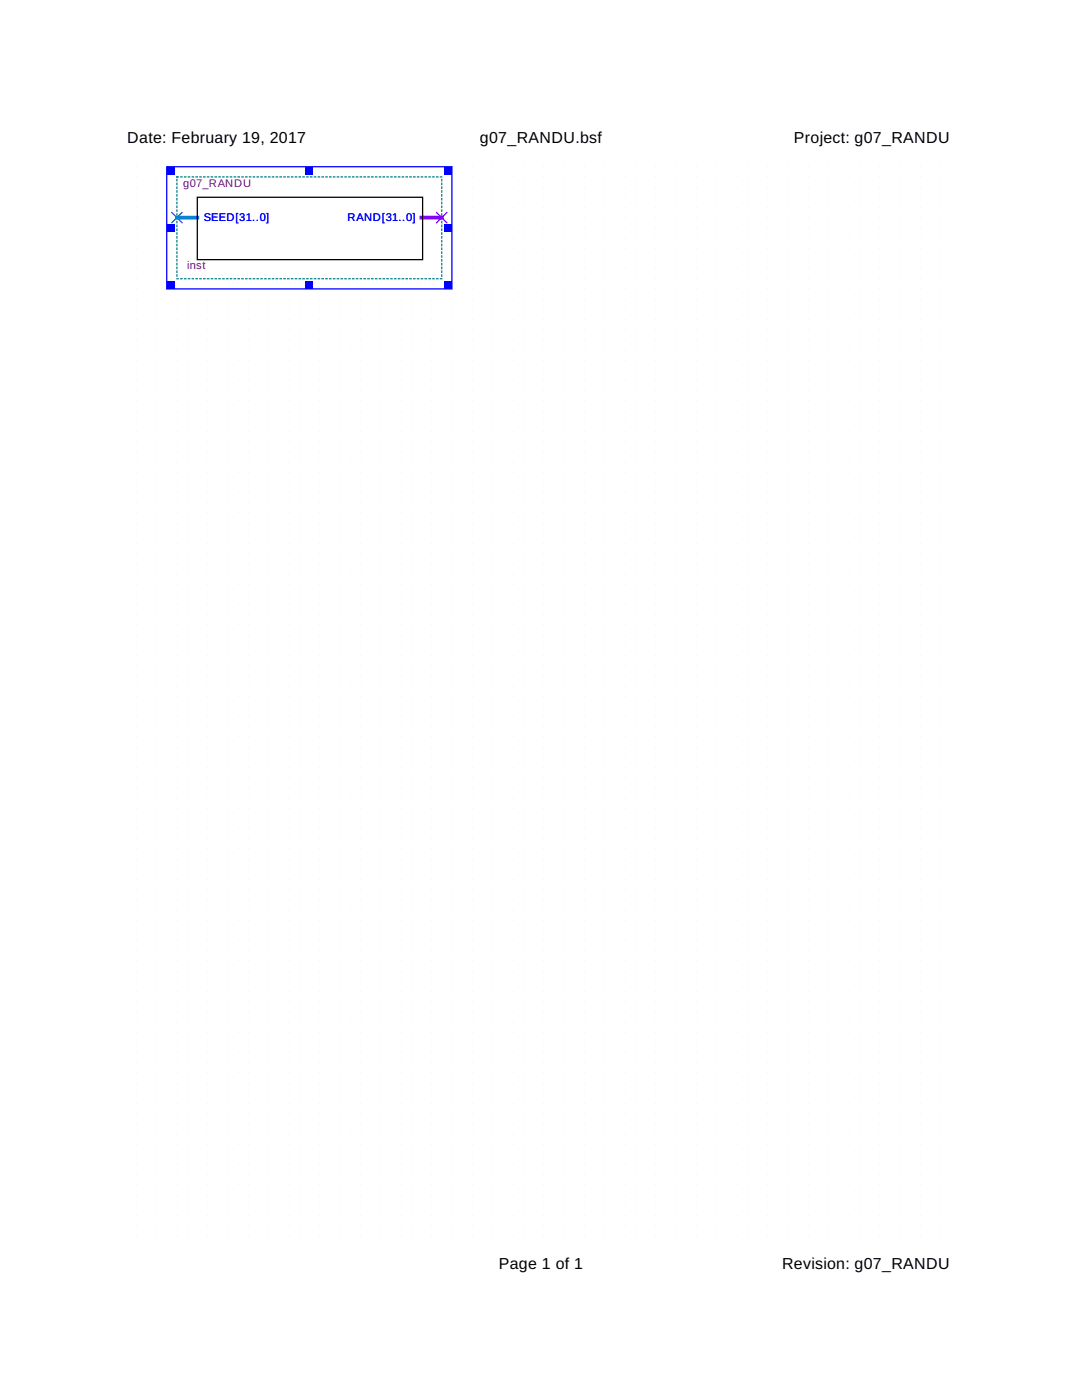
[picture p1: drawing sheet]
<svg xmlns="http://www.w3.org/2000/svg" width="216mm" height="279mm" viewBox="0 0 216 279" stroke-linecap="round" stroke-linejoin="round" font-family="sans-serif">
<defs><g id="words">
<g font-size="3.2">
<text x="25.4" y="28.4">Date: February 19, 2017</text>
<text x="95.8" y="28.4">g07_RANDU.bsf</text>
<text x="158.4" y="28.4">Project: g07_RANDU</text>
<text x="99.5" y="253.2">Page 1 of 1</text>
<text x="156" y="253.2">Revision: g07_RANDU</text>
</g>
<g font-size="2.2" fill="#800080">
<text x="36.6" y="37.3">g07_RANDU</text>
<text x="37.3" y="53.6">inst</text>
</g>
<g font-size="2.2" fill="#00f">
<text x="40.6" y="44.2">SEED[31..0]</text>
<text x="69.3" y="44.2">RAND[31..0]</text>
</g>
</g></defs>
<path d="M35.3 35.3h52.8v20.3h-52.8z" fill="#fff" stroke="#008080" stroke-width=".25" stroke-dasharray=".3 .5"/>
<path d="M33.3 33.3h56.9v24.4h-56.9z" fill="none" stroke="#00f" stroke-width=".25"/>
<g fill="#00f">
<path d="M33.3 33.3h1.5v1.5h-1.5z"/>
<path d="M61 33.3h1.5v1.5h-1.5z"/>
<path d="M88.6 33.3h1.6v1.5h-1.6z"/>
<path d="M88.6 44.7h1.6v1.5h-1.6z"/>
<path d="M88.6 56.1h1.6v1.6h-1.6z"/>
<path d="M61 56.1h1.5v1.6h-1.5z"/>
<path d="M33.3 56.1h1.5v1.6h-1.5z"/>
<path d="M33.3 44.7h1.5v1.5h-1.5z"/>
</g>
<path d="M35.3 43.4h4.1" fill="none" stroke="#0080ff" stroke-width=".76"/>
<path d="M34.3 42.4l2 2M36.3 42.4l-2 2" fill="none" stroke="#0080ff" stroke-width=".25"/>
<path d="M84.1 43.4h4" fill="none" stroke="#8000ff" stroke-width=".76"/>
<path d="M87.1 42.4l2.1 2M89.2 42.4l-2.1 2" fill="none" stroke="#8000ff" stroke-width=".25"/>
<path d="M39.4 39.4h44.9v12.4h-44.9z" fill="none" stroke="#000" stroke-width=".25"/>
<use href="#words"/>
</svg>
